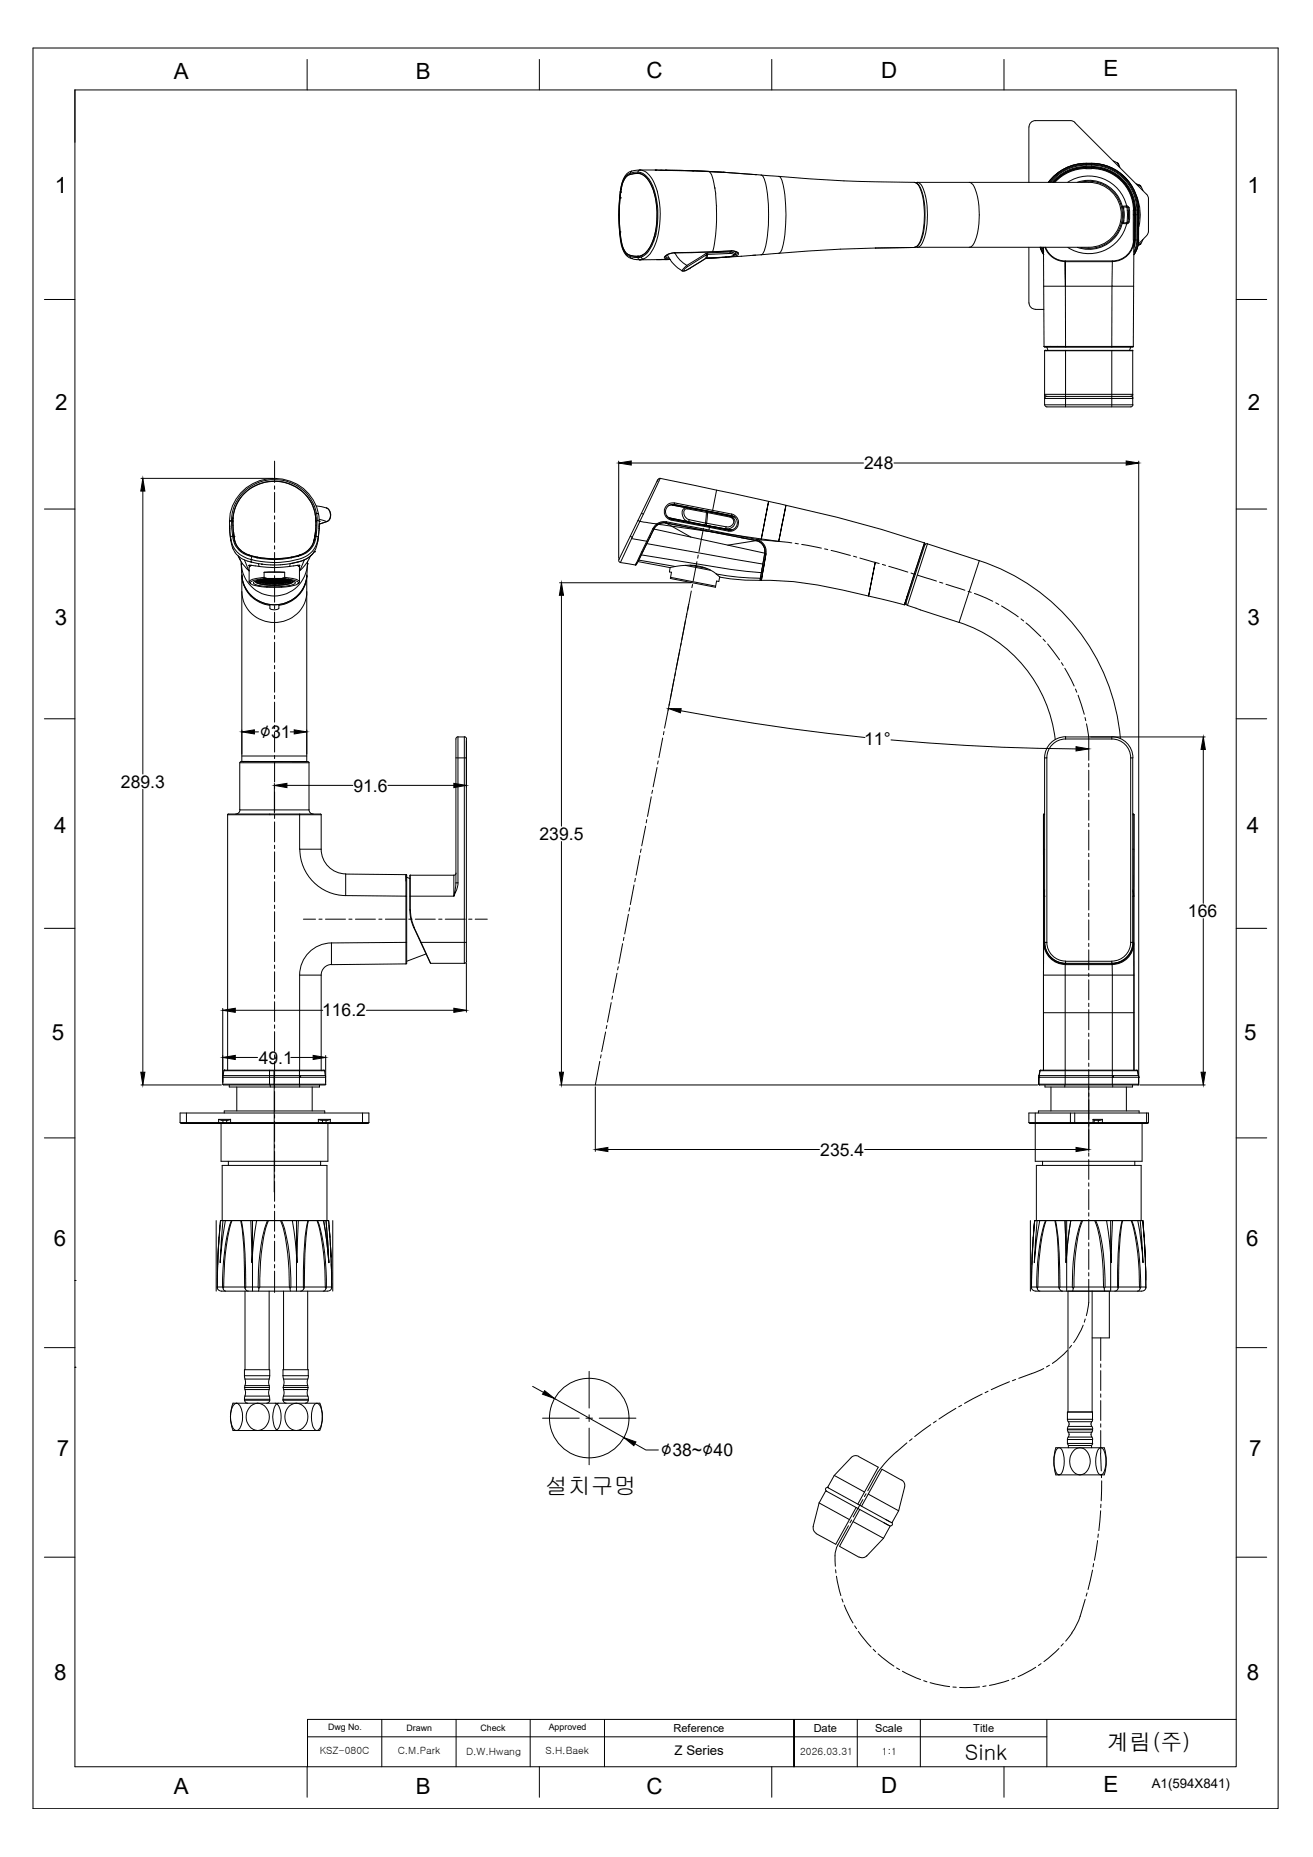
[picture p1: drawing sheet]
<svg xmlns="http://www.w3.org/2000/svg" width="297mm" height="420mm" viewBox="0 0 297 420" stroke-linecap="round" stroke-linejoin="round" font-family="sans-serif">
<defs><g id="words">
<text font-size="5.2" x="123.3" y="338.1">설치구멍</text>
<g font-size="5.1">
<text x="39.3" y="17.8">A</text>
<text x="94" y="17.9">B</text>
<text x="146.2" y="17.7">C</text>
<text x="199.4" y="17.6">D</text>
<text x="249.7" y="17.3">E</text>
<text x="12.4" y="43.8">1</text>
<text x="282.2" y="43.8">1</text>
<text x="12.5" y="92.7">2</text>
<text x="282.3" y="92.7">2</text>
<text x="12.4" y="141.5">3</text>
<text x="282.3" y="141.5">3</text>
<text x="12.2" y="188.4">4</text>
<text x="282" y="188.4">4</text>
<text x="11.7" y="235.3">5</text>
<text x="281.5" y="235.3">5</text>
<text x="12.2" y="282">6</text>
<text x="282" y="282">6</text>
<text x="12.8" y="329.5">7</text>
<text x="282.6" y="329.5">7</text>
<text x="12.2" y="380.1">8</text>
<text x="282" y="380.1">8</text>
<text x="39.3" y="405.9">A</text>
<text x="94" y="406">B</text>
<text x="146.2" y="405.8">C</text>
<text x="199.4" y="405.7">D</text>
<text x="249.7" y="405.4">E</text>
</g>
<text font-size="5" x="250.5" y="396">계림(주)</text>
<text font-size="4.9" x="218.3" y="398.2">Sink</text>
<g font-size="4.4">
<text x="58.8" y="167">∅31</text>
<text x="149.5" y="329.5">∅38~∅40</text>
</g>
<g font-size="4">
<text x="195.5" y="106.2">248</text>
<text x="195.5" y="168.6">11°</text>
<text x="27.4" y="178.3">289.3</text>
<text x="79.9" y="179.1">91.6</text>
<text x="122.1" y="190.1">239.5</text>
<text x="268.7" y="207.5">166</text>
<text x="72.9" y="230">116.2</text>
<text x="58.5" y="240.7">49.1</text>
<text x="185.6" y="261.5">235.4</text>
</g>
<g font-size="3">
<text x="152.6" y="397.1">Z Series</text>
<text x="260.6" y="404.6">A1(594X841)</text>
</g>
<g font-size="2.5">
<text x="152.4" y="391.9">Reference</text>
<text x="184.1" y="391.9">Date</text>
<text x="198" y="391.9">Scale</text>
<text x="220.2" y="391.9">Title</text>
</g>
<g font-size="2.3">
<text x="72.3" y="396.8">KSZ-080C</text>
<text x="90" y="396.8">C.M.Park</text>
<text x="105.4" y="397">D.W.Hwang</text>
<text x="123.4" y="396.8">S.H.Baek</text>
<text x="181" y="397.2">2026.03.31</text>
<text x="199.5" y="397.2">1:1</text>
</g>
<g font-size="2">
<text x="74.2" y="391.5">Dwg No.</text>
<text x="92" y="391.7">Drawn</text>
<text x="108.7" y="391.7">Check</text>
<text x="124.1" y="391.5">Approved</text>
</g>
</g></defs>
<!-- layer: 0 -->
<g fill="none" stroke="#000" stroke-width=".23">
<path d="M142.6 39.2l-.5 .2a5.1 5.1 0 0 0-1.7 3.9l-.1 .1M142.9 38.7a2.99 2.99 0 0 0-2.2 2.6l-.4 2.1M142.9 38.7l-.3 .5M144.3 39.2l.3 .1M144.3 38.9l-1.7 .3M144.3 38.9a3.7 3.7 0 0 1 2.9 2.3 18.3 18.3 0 0 1 1.2 11.7M144.5 39.2h.2h-.5a3.3 3.3 0 0 0-2.8 1.2l-.3 .5a9.3 9.3 0 0 0-.8 3.9M144.6 39.2l.3 .1M144.6 39.2h.1M144.6 39.2a3.2 3.2 0 0 0-3.9 2.7l-.2 1M144.6 39.3a4.2 4.2 0 0 1 2.9 3 17.6 17.6 0 0 1-.4 13.5 3.5 3.5 0 0 1-2.8 2.2M144.7 39.2h-.1"/>
<path d="M144.8 38.5h.1M144.8 38.5l-1.9 .2M144.8 38.5h.4a5.4 5.4 0 0 1 3.2 4 19.9 19.9 0 0 1-.6 13.8 4.5 4.5 0 0 1-2.2 2.3M144.8 38.5l-.3 .1-.2 .3M144.8 38.5h3.4M144.9 39.3h.1M145 39.3a4.4 4.4 0 0 1 2.5 3 18.1 18.1 0 0 1-.4 13.5 4.4 4.4 0 0 1-1.8 2M148.2 38.5h.3h-.3M148.5 38.5h.1M148.5 38.5l2.2 .1M148.5 38.5l2.1 .1M149.3 38.5l1.3 .1"/>
<path d="M150.6 38.6h.1M150.6 38.5h.1M150.6 38.5l12.9 .5M150.7 38.6h.1M150.7 38.6a248.8 248.8 0 0 1 20.4 .9h-.5M150.8 38.5l5.9 .1M156.7 38.6l.2 .1M157 38.6l3.4 .2M160.4 38.8l2.7 .1M160.4 38.8h.1M160.4 38.8a2.45 2.45 0 0 1 .9 1.7l.4 2M163.1 39l7.5 .5"/>
<path d="M164.1 39h-.6h.6M170.6 39.5l1.6 .1M172.2 39.6l4 .3M172.2 39.6l.2 .1a2.51 2.51 0 0 1 .8 1.9 36.5 36.5 0 0 1-.3 15.2l-.4 .7-.3 .1M176.2 39.9a322.5 322.5 0 0 0 30.7 1.4M176.2 39.9h.1a2.37 2.37 0 0 1 .9 2 34.7 34.7 0 0 1-.3 14.6l-.3 .5-.4 .3M243.1 27.7l16.5 16.5 .2 .8v7.3l-.4 1M243.2 27.7l-1-.4h-8a1.42 1.42 0 0 0-1.4 1.4v12.6M245.7 37.9v-.2h1.2v.2M245.7 38h1.2v.2h-1.2zM245.7 37.9h1.2M245.7 37.7a10 10 0 0 0-7.6 3.5"/>
<path d="M245.7 37.9a9.8 9.8 0 0 0-7.4 3.4M245.7 38a9.6 9.6 0 0 0-7.2 3.2M245.7 38.1a9.5 9.5 0 0 0-7 3.1M245.7 37a10.8 10.8 0 0 1 11.9 10.5M245.7 36.9v.5M245.7 37.4h1.2M245.7 37h1.2M245.7 36.9h1.2M245.7 36.9a10.7 10.7 0 0 0-8.5 4.4M245.7 37a10.6 10.6 0 0 0-8.5 4.3M245.7 37a10.6 10.6 0 0 0-8.5 4.2M245.7 37.4a10.3 10.3 0 0 0-8 3.9"/>
<path d="M246.9 36.9v.5M246.9 36.9a11 11 0 0 1 10.8 12.3v.4M246.9 37.9a9.8 9.8 0 0 1 9.8 9.6M246.9 38a9.6 9.6 0 0 1 9.7 9.5M246.9 38.1a9.5 9.5 0 0 1 9.5 9.4M246.9 37.7a10 10 0 0 1 10 9.8M246.9 37.4a10.3 10.3 0 0 1 10.3 10.1M251.9 36.4l.9 .5 .2 .3M252.8 36.9l.3 .3zM252.8 36.9h.1M253 37.2l.2 .5M253.1 37.1l.3 .8"/>
<path d="M140.2 44.8a28.6 28.6 0 0 0 .8 11.7l.3 .5a2.05 2.05 0 0 0 1.3 1.1M140.3 44.8h.1M140.3 52.5h.1M140.3 52.4a8.1 8.1 0 0 0 1.4 4.9 3.7 3.7 0 0 0 2.5 .7M140.3 44.8l-.2 3.8 .2 3.8M140.3 52.5a7 7 0 0 0 1.4 4.8l.9 .5M140.3 52.4v.1M140.3 43.4a35.6 35.6 0 0 0 .6 13 2.95 2.95 0 0 0 2 2.1M140.3 43.4v.1M140.3 43.5l-.1 1.2M140.4 43.5h.1M140.4 43.5l-.1 1.3"/>
<path d="M140.5 42.9h.1M140.5 42.9l-.1 .5M142.6 57.8h.1M142.6 57.8l1.6 .2M142.6 58.1l.3 .4M142.6 58.1l1.7 .2M142.6 57.8h.2M142.9 58.5h.1M142.9 58.5l1.9 .3M144.2 58h.1M144.2 58h.3h-.2M144.3 58.3l.1 .3 .3 .2"/>
<path d="M144.6 58h.1M144.7 58.7h.1M144.8 58.8h.1M144.9 57.9l-.7 .1M145.1 58.2l-.8 .1M145.1 58.2l.1 .3 .4 .1M145.3 57.8l-.4 .1M145.6 58.6l-.8 .2M147.9 54.6l-1.2 2.3-.8 .8-.8 .5M147.9 54.5h.1M148.2 53.6l-.3 .9M148.4 52.9l-.1 .1"/>
<path d="M148.4 53l-.2 .6M148.6 58.7l-3.9 .1M149.2 58.7h1.5M149.7 58.7h.1M150.5 58h.1M150.5 58l.1 .2 .8 .2M150.7 58.7h-2.1M150.7 58.7h.1M150.7 58.7h.9h-3M151 57.6a8.3 8.3 0 0 0 3.3 3.7M151 58.7h.1M151.6 58.7h-1"/>
<path d="M152.5 57.2h.1M152.5 57.2a2.35 2.35 0 0 0-2.2 1.1l.2 .2 1 .1M152.6 57.2a3.6 3.6 0 0 0-2.1 .8M152.6 57.2h.1M152.7 57.2a6.9 6.9 0 0 0 2.7 2.9l.1 .3M159.6 58.5h.1M159.7 58.4h.2l-.2 .1M159.7 57.3l-4.3 2.8-1.1 1.2M159.7 57.3l.4-.1v.4h-.3zM159.9 58.4h.1M159.9 58.4l-4 2.4M159.9 58.4h-.2h.7"/>
<path d="M159.9 58.4l-.3 .1 .2-.9-4.3 2.8-.5 .3-.3 .6 .6-.2 4.3-2.6M159.9 58.4h.5M160.5 58.4h-.1M161.2 57l-8.6 .2M161.7 42.5l.4 4.2M162.1 46.8v3.1l-.2 3.3-.7 3.8M164.2 58.2l-3.8 .2M164.2 58.2l-4.3 .2M164.2 58.2h.1M164.3 58.2h.1M164.3 58.2h-.1M165.2 57.3l-5.1 .3-.2 .8"/>
<path d="M165.2 57l.9 .3 .2 .2M165.2 57v.3l.6 .2 .2 .2a1.93 1.93 0 0 1-1.7 .5M165.2 57l-5.1 .2M165.3 56.8l-.1 .2M165.5 56.8l-13 .4M165.5 56.8l.9 .1 .4 .3M165.5 56.8l1.4 .3M165.5 56.8l-4.3 .2M165.5 56.8h.1M166.3 57.5h.1M166.3 57.5l-.5 .4-1.6 .3M166.5 56.9l-.2 .6"/>
<path d="M166.8 57.2h.1M166.8 57.2l-.2 .4-.5 .1M166.9 57.1h.1M166.9 57.1l.2 .3a2.22 2.22 0 0 1-2.2 .7M170.3 57.8l-6 .4M171 57.7l-.7 .1M172.2 57.6l-1.9 .2M176.2 57.3l-4 .3M198 56.1h.1M198 56.1l-7.9 .3-13.9 .9M206.9 41.3a2.33 2.33 0 0 1 1.6 2 18.9 18.9 0 0 1-.3 11.5l-.8 1-.5 .2M206.9 41.3a1.65 1.65 0 0 1 1.3 1.4 18.6 18.6 0 0 1-.2 12.2l-.6 .8-.4 .3"/>
<path d="M206.9 56l-8.9 .1M207 55.9h-.1M207.2 55.9l.3 .1M207.5 41.3h38.8a7.3 7.3 0 0 1 7.4 7.3 7.3 7.3 0 0 1-7.4 7.4h-38.8M207.5 41.3a1.65 1.65 0 0 1 1.3 1.4 18.3 18.3 0 0 1-.2 12.3 1.21 1.21 0 0 1-1.1 1M207.5 41.3h-.3M219.3 41.3a1.65 1.65 0 0 1 1.3 1.4 18.3 18.3 0 0 1-.2 12.3 1.21 1.21 0 0 1-1.1 1M232.8 56v12.5a1.42 1.42 0 0 0 1.4 1.5M235.3 55.9l.8 1.7M235.6 55.9l.5 1.2M235.7 55.9l.4 .9M236.1 56.1v-.1l.1 22.4 .1 .1"/>
<path d="M236.1 57.5l-.8-1.6 .8 1.7M236.4 55.9a4.9 4.9 0 0 0 4.6 3.3M236.5 55.9a4.8 4.8 0 0 0 4.5 3.1M237.5 41.3a11.1 11.1 0 0 1 10.7-4 10.4 10.4 0 0 1 9.2 10.2M238.3 41.3a11.1 11.1 0 0 1 15.9-.2 9.8 9.8 0 0 1 2.5 6.4v6.8l-.2 1.4M241 59v.2h10.6M241 59h10.6v.2M241.6 41.2a8.8 8.8 0 0 1 13.3 5.4M243.7 41.2a7.8 7.8 0 0 1 10.4 7.4 7.8 7.8 0 0 1-10.4 7.4M244.5 41.2a7.6 7.6 0 0 1 9.4 7.4 7.6 7.6 0 0 1-9.4 7.4M251.6 59.2v5.6h4.9M254.1 46.8h.8"/>
<path d="M254.1 46.8l.1 .3M254.1 50.4l-.2 .1 .9 .1M254.2 47.1h.1M254.2 47.2l.2 1.4-.2 1.5M254.2 50.1l-.1 .3h.8M254.2 47.1v.1M254.8 46.6h-.9l.2 .2M254.8 46.6v.2M254.8 50.4v.2M254.8 50.6h.1M254.8 46.6h.1M254.9 50.6a8.8 8.8 0 0 1-13.3 5.4"/>
<path d="M254.9 46.8l.2 1.8-.2 1.8M254.9 46.6l.5 .4M254.9 46.6v.2M254.9 50.4v.2M255 46.8l.1 .1a7.2 7.2 0 0 1 0 3.4l-.1 .1M255.2 50.2h.2M255.4 50.2l-.2 .3-.3 .1M255.4 47h-.2M255.4 47l.2 1.6-.2 1.6M256.4 48.6h.2M256.4 54.3a4.8 4.8 0 0 1-4.7 4.7M256.6 54.3a4.9 4.9 0 0 1-4.9 4.9"/>
<path d="M256.6 48.6l-.1-1h-.1v6.7h.1M256.6 48.6l-.2 29.8M256.7 54.3l-.2 1.2M256.7 54.3h.2M256.7 47.6h.2v1M256.7 48.6h.2M256.7 47.6v6.7M256.9 54.3l-.4 1.8M256.9 48.6v5.7M257.1 41.6l1 .5-.3-.2M257.1 44.2a11.6 11.6 0 0 1 .5 7.1M257.2 54.3a5.3 5.3 0 0 1-.7 2.6"/>
<path d="M257.2 54.3h.4M257.2 48.6h.4M257.2 41.8l.7 .3M257.3 47.5v6.8M257.4 54.3l-.3 1.5-.6 1.4M257.5 47.5l.1 1.1v-1.1M257.6 54.3l-.3 1.7-.8 1.6M257.6 54.3l-.3 1.8-.8 1.6M257.6 48.6l-.1 5.7M257.6 48.6v-1.1h-.4v6.8M257.7 55.3h.1M257.8 55.3l.3-.1-.1 .1"/>
<path d="M257.8 55.3l-.3 .1M257.8 55.4l-.3 .1M257.9 42l.1 .1M257.9 55.3l-.1 .1M258 42.1l.6 1M258.6 54.2l-.5 1-.3 .2M259.4 53.3l-1.9 1.9M154.3 61.3h.1M155.9 60.8h.1M155.9 60.8l-.8 .4-.8 .1M234.2 70h1.9M236.1 64.8h15.5l-.1 13.8"/>
<path d="M236.3 79.4h20v12.2h-20zM236.3 78.6h20M236.4 79.3h4.7M236.5 79.2l-.1 .1M236.8 78.6l.3 .7M241 64.8v-5.6l.1 19.2M241.1 79.3h15.1M241.1 78.4h-4.9h18M241.1 79.3v12.8M241.1 78.4v.2M251.5 79.3v12.8M251.5 78.4h4.9"/>
<path d="M255.6 78.4h.8M255.8 78.6l-.3 .7M256.2 79.2l.1 .1M256.4 78.4l-.1 .1M236.3 90.2h20M236.3 89.2h20l-.2 .4-.3 .1h-19l-.3-.1zM236.4 91.6v.2l.4 .3M236.8 89.6l-.4 .3v.2M255.8 89.6l.4 .3 .1 .2M256.3 91.6l-.2 .4-.3 .1h-19M51.9 118h.1M51.9 118l.1 1.1"/>
<path d="M51.9 119.5l.3 2.1M52 119.1v.5M52 118.7v.4M52 119.1v.2M52 119.5v.5M52.4 117.8l.2 3.5M52.6 117.9l.3 3.5a4.8 4.8 0 0 0 3.4 4.2M52.7 117.9a9.4 9.4 0 0 1 14.8-7.3 8.6 8.6 0 0 1 3.9 7.3M52.7 117.4v.4M52.7 117.8v.3v-.2M52.7 117.8v.4M52.7 118.2l.2 3.2"/>
<path d="M52.7 117.1v.2v-.1M71.3 116.3l.2 1.6M71.4 119.9v.4M71.5 118.3v.5M71.5 117.8v.4M71.5 117.2a9.5 9.5 0 0 0-8.1-8.3 9.5 9.5 0 0 0-10.1 5.8l-.5 1.6-.2 1.6M71.5 117.9v1M71.5 117.2v.6M71.5 118.8l-.3 2.7M71.5 117.9v.2M71.5 114.5l2.3 .4M71.6 116.1l.2 1.6"/>
<path d="M72.1 116.3l.1 1.7M72.1 116.3a10.2 10.2 0 0 0-10.8-8 10.2 10.2 0 0 0-9.4 9.7M72.1 116.3l-.5-.1a9.8 9.8 0 0 0-8.2-7.6 9.8 9.8 0 0 0-10 5 8.7 8.7 0 0 0-1 4.2l-.5 .2M72.2 118.9h.1M72.2 119.1v.5zM72.2 117.5l1.9 .5M72.2 120v-.4l-.2 2M72.2 118.7v.6M72.2 118h.1M72.2 118l-.5-.2-.2 3.5M72.2 118v1.1M72.3 118.6h.1"/>
<path d="M73.8 114.9h.1M73.9 114.9a1.79 1.79 0 0 1 .2 3.1M73.9 114.9a1.85 1.85 0 0 1 .1 3.1M73.9 118l-1.6 .6M74.1 118l-1.9 .6M74.1 117.9l-.1 .1M144.3 117.8l.5 .2M144.8 118l31.4 4.5-4-.3M144.8 118l-1.8 3.6M145.1 116.2l.5 .1M147.7 119.6l.2 .1-4 8.1h-.2M147.7 119.6l-1.4 2.9"/>
<path d="M147.8 119.9h.1M148 119.7l-2.9 5.8M148 119.7l25 5.5M148.5 118.6l-.8 1M148.5 118.6l.1 .2M148.6 109l.3-.5-8.9 18.1 .1 .5 .2 .2M148.9 118.6h.1M149.4 108.2l-.5 .3M149.4 108.2l12.7 2.7a610 610 0 0 1 37.3 8.9l9.7 3M149.4 108.2l-4.6 9.8M150.7 118.3a2.52 2.52 0 0 0-2.8 1.3M150.7 118.3a2.43 2.43 0 0 0-2.7 1.4"/>
<path d="M150.7 118.3l20.3 4 .1-.3-10.7-2.1M150.7 118.3l.3 .2M150.7 118.3l.8 .2M150.7 118.1a2.89 2.89 0 0 0-2.2 .5M150.7 118.1v.2M150.7 118.1l9.7 1.8M150.8 116.7l.8 .5M150.9 118.5l5.4 3M151.5 118.5l16.2 3.2M151.6 117.3l-.3-.1 .6 .1M151.6 117.2l13.7 2.7M151.6 117.2l7.8 1.6"/>
<path d="M151.7 117.4l13.2 2.6M151.9 117.4l3.2 .5M152 114.2l3 .6M152.1 114.3l-.9 .1M152.1 114.3l3.3 .6M152.1 114.3h.1M152.2 114.3l5.1 .9M152.4 114.1l.1 .1h-.1M152.5 114.2l.1-.4 8.6 1.7M152.5 114.2l13 2.5M152.5 114.1a1.67 1.67 0 0 0-1.9 1.4 1.67 1.67 0 0 0 1.3 1.9M152.6 113.8a1.98 1.98 0 0 0-2.3 1.6 1.98 1.98 0 0 0 1.5 2.3"/>
<path d="M155 114.7l.7 .1M155 118l1 .1M155.4 114.9l.1 .2M155.4 114.9a1.15 1.15 0 0 0-1.1 .7 1.15 1.15 0 0 0 .1 1.2 1.35 1.35 0 0 0 1.4 1.1l.1-.3M155.4 114.9l3.5 .6M155.7 114.8h.1M155.7 114.8l1.2 .3M155.9 118.1l4.3 .9M156.2 118.2h.1M156.9 115.1l1.5 .3M156.9 115.1h.1M157.4 115.2l1.1 .2"/>
<path d="M158.3 115.4h.1M158.4 115.4l.5 .1M158.9 115.5l2.3 .4M158.9 115.5l.8 .1M159.4 118.7l.4 .1M159.6 118.3l.2-2.4-4.3-.8a.95 .95 0 0 0-.8 .7 .95 .95 0 0 0 .2 1l.6 .6 .4 .2 4 .8-.1 .5 4.3 .8M159.6 118.4l-.2 .4M159.7 118.3l-.1 .1M159.8 115.7h.1M160 115.7h.2M160.1 115.7h-.4l.1 .2 .3 .1v-.2l5.8 1.2-3.8-1M160.3 119h.1"/>
<path d="M160.4 119h.1M160.5 119.3l-8.7-1.6 .1-.2 12.9 2.5v.2M160.5 119.3l-.1 .6M160.6 119l.8 .2M160.8 115.9h.1M160.8 115.9h.4M161.2 115.9l1.2 .3M161.2 115.5l4.3 .8M161.3 115.9h.1M161.3 115.9l.8 .2M162.1 116.1h.1M162.1 110.9l-.9 4.6"/>
<path d="M162.4 116.1l.4 .1M162.7 116.3l3.2 .6M164.3 119.2a1.19 1.19 0 0 0 1.5-.5 1.19 1.19 0 0 0-.4-1.6l-.2-.1v-.2a1.46 1.46 0 0 1 1.1 1.6 1.46 1.46 0 0 1-1.5 1.3h-.7M164.3 119.2l-.2 .5M165.2 117l-5.1-1-.2 2.4 4.4 .8M165.3 119.9h.4M165.4 120h.1M165.4 119.9h.1M165.5 116.7h.1h-.1M165.5 116.6a1.65 1.65 0 0 1 1.3 2 1.65 1.65 0 0 1-2 1.3l.6 .1-4-.8M165.5 116.3a1.96 1.96 0 0 1 1.5 2.3 1.96 1.96 0 0 1-2.2 1.6l-4.3-.9M165.5 116.3v.4"/>
<path d="M165.9 116.9l.4 .1M165.9 116.9h.1M166 116.8h.1M173.9 113.4l-1.7 8.8 1.7-8.7M177.8 114.3l-1.6 8.2 1.6-8.1M52 120l.2 2.3 .5 1.8M52.2 121.5v.2M52.2 122.3v-.6a5.6 5.6 0 0 0 4.6 4.9M52.6 121.3l-.4 .3M52.6 121.3a4.8 4.8 0 0 0 2.5 4M52.7 124.1l.1 .2M52.8 120.2v.3"/>
<path d="M52.8 124.3l.4 .7M52.9 120.5l.1 .9M52.9 121.4l.2 1.2M52.9 121.4h.1M52.9 121.4a4.7 4.7 0 0 0 3.5 4.2M52.9 121.4l.2 1.1M53.2 125l.7 .8M53.9 125.8l1 1.8 1.5 1.6M53.9 125.8l.4 .3M54 125.9l.1 .1M54 126l.4 .7M54.3 126.2l2.3 .9"/>
<path d="M54.4 126.7v.1M54.5 127l.1 .6M54.6 127.6h.1M54.6 127.6a10.9 10.9 0 0 0 1.3 5.9 7.4 7.4 0 0 0 7.8 3.2 7.4 7.4 0 0 0 5.7-6.2M54.6 127.6a7.5 7.5 0 0 0 7.5 7.3 7.5 7.5 0 0 0 7.5-7.3M54.7 133.8a7.4 7.4 0 0 0 7 7.1 7.4 7.4 0 0 0 7.7-6.3v-.8M54.7 130.5a7.1 7.1 0 0 0 6.4 6.5M54.7 130.2v42.1h14.7v-42.1M54.8 130v.4M54.8 130.4v.5M54.8 131a7.4 7.4 0 0 0 7.2 5.8 7.4 7.4 0 0 0 7.3-5.7M55.1 125.2l.1 .1"/>
<path d="M55.2 125h.1M55.2 125.3l1 .4M55.3 126.7l1 2.4M56.3 125.7h.1M56.3 125.6h.1M56.3 125.6l1.9 .5M56.4 127.9l.1 .2M56.4 131.6l.3 .5M56.4 125.6l1.8 .5M56.4 125.6h.1M56.4 125.8l.6 .1M56.4 127.9h.1"/>
<path d="M56.7 127.1l.1 .1M56.7 132.1l.9 .3a21.2 21.2 0 0 0 8 .3l1.4-.4 .4-.2M56.8 127.9l-.1 .1M56.8 127.2h.2M56.8 126.6h.1M56.8 126.6v.6M56.9 127.9l-.5 .5v3.2M57 125.9l-.2 .7M57 125.9l1.1 .3M57 127.2l2.2 .4M57.7 131.5a2.07 2.07 0 0 0 2.1 .8l3.4 .1a5.5 5.5 0 0 0 3.1-.6l.1-.3M57.9 131.6h.1"/>
<path d="M58 131.5l.4 .4M58.1 126.2h.1M58.2 126.2l3.8 .4 3.8-.4M58.2 131.3l-.2 .1v.4a7.3 7.3 0 0 0 4.1 .6l2.1-.1 1.6-.3 .4-.4-.3-.3M58.2 126.1a19.5 19.5 0 0 0 7.7 0M58.2 126.1a19.7 19.7 0 0 0 7.7 0M58.2 126.1h.1M58.4 131.5l.2 .1zM58.4 131.6h.5l.1 .2M58.4 131.5h.1M58.4 131.9a13.3 13.3 0 0 0 7.3 0M58.4 131.4l.2 .1"/>
<path d="M58.5 127.5l.1 .7M58.6 131.3a1.29 1.29 0 0 0-1.3 .6l.1 .1a3.8 3.8 0 0 0 2.2 .6 13.8 13.8 0 0 0 7.1-.6l.1-.1a1.29 1.29 0 0 0-1.2-.6M58.6 128.1l-2.3-.2 .1 .3M58.6 131.6v.1M58.6 131.7h.1M58.6 131.3h.1M58.6 131.5l.3-.2-.6 .2 .1 .4M58.6 131.3v.2M58.7 131.2h-.1M58.7 131.3h.1M58.7 131.7h.1M58.7 131.5l.5 .1z"/>
<path d="M58.7 131.3h.3M58.9 131.8h.1M58.9 131a3.5 3.5 0 0 0-2.2 .7v.4M58.9 131.6l-.3 .1M58.9 131.2h-.2M59 131.2v.1M59 131.4v.2M59 131.7v.1M59 131.2l.2 .1h-.2M59 131.7h.2l-.2 .1M59 131.7h-.3M59 131.2l-.3 .1"/>
<path d="M59 131h-.1M59 131.1l-.1 .1M59 131.2h.1M59 131.8h.7M59.1 131.2h-.1M59.2 127.7h.1M59.3 131.6h-.3l.3 .1M59.3 131.1v.1M59.3 131.3v.2M59.3 131.6v.1M59.3 131.6h.3l-.3 .1M59.3 131.1l-.3 .1"/>
<path d="M59.4 131.5h.6M59.4 131.9h.1M59.4 131.1l.2 .1h-.7M59.5 131.9l1.5 .2M59.5 131.1l-.4 .1M59.5 131.1h.2M59.6 131.4l-.6-.1 .3 .2M59.6 131.8l-.2 .1M59.7 131.2l-.3 .1h.3M59.7 131.7h-.3v.2M59.7 131.1h.1M59.7 131.2v.1"/>
<path d="M59.7 131.4v.2M59.7 131.7v.1M59.7 131.2l.3 .1h-.3M59.7 131.7h.3M59.7 131.4l.3 .1M59.7 131.4l-.4 .1M59.7 131.1h.6M59.7 131.4h.6M59.7 131.8h.6M59.7 130.9l-.7 .1M59.7 129.5h4.7M59.7 129.5v1.1"/>
<path d="M60 131h.1M60 131v.1M60 131.7v.1M60 131l-.7 .1M60 131.6h-.3M60 131.1v.1M60 131.3v.2M60 131.6v.1M60 131.6h.3l-.3 .1M60 131.1h.3M60 131.1h-.3M60.1 131h.1"/>
<path d="M60.1 131h-.1M60.1 131h.3l-.1 .1M60.3 131.8h-.3v.1M60.3 131.2l-.3 .1h.3M60.3 131.4l.3 .2-.6-.1M60.3 131.9h-.3l.3 .1M60.3 131.2v.1M60.3 131.4v.2M60.3 131.7v.1M60.3 131.9v.1M60.3 131.7l.7 .1h-.6h.3v.1M60.3 131.2l.3 .1h-.3"/>
<path d="M60.3 131.9h.3l-.3 .1M60.3 131.7l-.6 .1M60.3 131.4l-.3 .1M60.4 130.9l-.7-.3-.8 .2a3.6 3.6 0 0 0-2.5 .7v.1M60.4 130.9h3.3M60.4 131.1l.6 .1zM60.4 131.3l.6 .1zM60.4 130.9h-.7M60.5 131l.8 .1M60.6 131.7l-.3 .1M60.7 131h-.3M60.7 131h.1"/>
<path d="M60.7 131.6h-.3l.3 .1M60.7 131.1v.1M60.7 131.3v.2M60.7 131.6v.1M60.7 131.6h.3l-.3 .1M60.8 131.5l.5 .1zM60.8 131l-.5 .1M61 132.1h.1M61 131l-.2 .1h.2M61 131.2l-.2 .1h.2M61 131.7h-.2l.2 .1M61 131.9h-.2l.2 .1"/>
<path d="M61 131v.1M61 131.2v.1M61 131.4v.2M61 131.7v.1M61 131.9v.1M61 131.2l.3 .1h-.3M61 131.7l.3 .1M61 131.9h.3l-.3 .1M61.1 136.8v.8a1.55 1.55 0 0 0 2 0v-.8M61.1 130.9h-.1M61.1 131.3l.6 .1zM61.1 131.6h.6z"/>
<path d="M61.1 132.1h.6M61.4 131.1l.3 .1-.6-.1M61.4 131.8l.3 .1-.6-.1M61.4 131v1h.6l-.3-.1M61.4 131.1h-.4M61.4 131.8h-.4M61.4 131h.6l-.3 .1M61.4 131.8h.3M61.4 131.3h.3M61.4 131.1h.3M61.7 131h.1M61.7 131h-.3"/>
<path d="M61.7 131h-.6h.3M61.7 132.1h.2M61.7 130.9h.8M61.7 131l.2 1.1M61.7 131.2l.3 .1h-.3M61.7 131.4l.3 .2h-.6M61.7 131.7h.3l-.3 .1M61.7 131.4l-.3 .1M61.7 131.9h-.3M61.7 131.7h-.3M61.7 131.2l-.3 .1M61.8 131h.1"/>
<path d="M61.8 131.3l.6 .1M61.8 131.4h1.3M61.8 131.1h1.3M61.8 131h.3M61.9 132v.1M62.1 131v1M62.1 131.6h.3h-.6M62.1 132l.3 .1h-.2M62.1 131.8h.7M62.1 132l-.3 .1M62.1 131.6h-.3M62.1 131l.6 .1"/>
<path d="M62.1 131.3h.3M62.2 132v.1M62.4 131h.1M62.4 131.1l-.6 .1M62.4 131.8l-.6 .1M62.4 131h-.3M62.4 131l.1 1.1M62.4 131.2l.3 .1h-.3M62.4 131.9l.3 .1h-.6M62.4 131.7l.7 .1M62.4 131.9h-.3M62.4 131.7l-.6 .1"/>
<path d="M62.4 131.2l-.3 .1M62.5 131h.1M62.5 131.3l.5 .1M62.5 131.6l.6 .1M62.5 131h.3M62.5 131h.6v.1M62.5 132.1h-.2M62.7 131.5l-.6 .1M62.7 131.7v.1M62.8 131v1M62.8 131.6h.2M62.8 132l.2 .1"/>
<path d="M62.8 132l-.3 .1M62.8 131.6h-.3M62.8 132h.3M62.8 131.3h.3M62.8 131h.8M63 131h-.2M63 131.1l-.5 .1M63 131.8l-.5 .1M63 132.1h.1M63.1 131.2l.3 .1h-.3M63.1 131.4l.3 .2h-.6M63.1 131.7h.3l-.3 .1"/>
<path d="M63.1 131.9h.3l-.3 .1M63.1 131.2v.1M63.1 131.4v.2M63.1 131.7v.1M63.1 131.9v.1M63.1 131.9h-.3M63.1 131.2l-.3 .1M63.1 130.9h.1M63.2 132.1h.1M63.2 131h.2l-.3 .1M63.2 132.1h-.1M63.4 131h.4"/>
<path d="M63.4 131h.1M63.4 131.1l-.2 .1h.5M63.4 131.6h-.2l.2 .1M63.4 131.8l-.2 .1h.5M63.4 131.1v.1M63.4 131.3v.2M63.4 131.6v.1M63.4 131.8v.1M63.4 131.8h.3M63.4 131.6h.3M63.4 131.1h.3M63.5 131l.3 .1"/>
<path d="M63.7 130.9l.7-.3 .9 .2a3.6 3.6 0 0 1 2.4 .7v.1M63.7 131.3h-.5l.2 .2M63.7 131.6l-.3 .1M63.7 131.4l-.3 .1M63.8 131.2l-.3 .1h.3M63.8 131.4l-.3 .2 .6-.1M63.8 131.7h-.3l.3 .1M63.8 131.9h-.3l.3 .1M63.8 131.2l.3 .1h-.3M63.8 131.7h.3l-.3 .1M63.8 131.9h.3l-.3 .1M63.8 131v1"/>
<path d="M63.8 131.4l.3 .1M63.8 131h.3M63.9 131.4l.5-.1-.3 .2M63.9 131.8l.5 .1zM64.1 130.9h-.3M64.1 130.9h.3M64.1 131.1l.3 .1-.5-.1M64.1 131.6h-.2l.2 .1M64.1 131.1v.1M64.1 131.3v.2M64.1 131.6v.1M64.1 131.8v.1"/>
<path d="M64.1 131.6h.3l-.3 .1M64.1 131.1h-.3M64.2 131h.1M64.2 131l.3 .1M64.2 131.5l.5 .1zM64.2 131l.6 .1M64.2 131l-.1 .1M64.4 129.5v1.1M64.5 130.9h.1M64.5 131.2l-.3 .1h.3M64.5 131.7h-.3l.3 .1M64.5 131.2l.2 .1h-.2"/>
<path d="M64.5 131.7h.2v.2M64.5 131.1h.1M64.5 131.2v.1M64.5 131.4v.2M64.5 131.7v.1M64.5 130.9l.7 .1M64.6 131.1h-.1M64.7 131.9l-1.5 .2M64.7 131.1h.4M64.7 131.1l-.2 .1h.6M64.7 131.8h-.2M64.8 131.9h-.1"/>
<path d="M64.8 131.6h-.3l.3 .1M64.8 131.1v.1M64.8 131.3v.2M64.8 131.6v.1M64.8 131.6h.3l-.3 .1M64.8 131.8h.4M64.8 131.1l.3 .1M64.9 131.5h.6M64.9 131.7v.1M65.1 131.2h.1M65.1 131.4l-.6-.1 .3 .2M65.1 131.1l.5 .1"/>
<path d="M65.2 131.2l-.3 .1h.3M65.2 131.7l-.7 .1 .2 .1M65.2 131.2v.1M65.2 131.4v.2M65.2 131.7v.1M65.2 131.7h.3M65.2 131.4l.3 .1M65.2 131.4l-.4 .1M65.2 131.2l.3 .1M65.2 131h.1M65.2 131a3.5 3.5 0 0 1 2.3 .7l-.1 .4M65.3 131.8h-.1"/>
<path d="M65.5 131.3h.1M65.5 131.7h.1M65.5 131.3h-.3M65.5 131.3l.3 .2-.1 .4M65.5 131.3v.2M65.5 131.3l-.3 .1M65.5 131.6h.3M65.6 128.1l2.1-.2h.1l-.1 .3M65.6 127.5l-.1 .7a23.8 23.8 0 0 1-6.9 0M65.7 131.4l-.2 .1M65.8 131.6h-.6l.3 .1M65.8 131.6l-.3-.1v.2"/>
<path d="M65.9 126.1h.1M66 127.5l-3.4 .3-3.4-.2M66 127.5h.1M66.2 131.5l-.5 .4M66.2 131.6h.1M67.2 127.9l.5 .5v3.2M67.3 127.1l-1.3 .3M67.4 127.9l.1 .1M67.5 125.8h.1M67.5 125.8l-1.7 .4M67.5 125.7l-1.5 .4M67.6 128.1h.1"/>
<path d="M67.7 127.9h.1M67.7 131.6l-.3 .5M67.7 127.9v.2M67.8 125.6h.1M67.8 125.6l-1.9 .5M67.9 125.7l-.3 .1M67.9 125.6l-.4 .1M67.9 125.7h.1M68.4 126.9l-1.1 .3M68.4 126.8l.4-.1-1 2.4M69.4 130.5a7.2 7.2 0 0 1-6.3 6.5M69.4 130.4l-.1 .7"/>
<path d="M69.4 130.1v.3M69.4 126.4l-.6 .3M69.6 127.6h.1M69.6 127l-.2 3.5M69.8 126.2l-.3 .2M70.2 125.8a9.2 9.2 0 0 1-2.5 3.4M70.4 125.7l-.6 .4M71.1 124.8h.1M71.1 124.8a6.9 6.9 0 0 1-5.1 2.7M71.1 124.8l-.8 .9M71.2 121.5a4.7 4.7 0 0 1-3.4 4.1M71.2 121.3v.2v-.1"/>
<path d="M71.2 121.5h.1M71.2 121.3v.1M71.2 121.5l-.2 1M71.2 121.5a4.8 4.8 0 0 1-3.3 4.1M71.2 121.4l-.2 1.1M71.3 120.3l-.1 1M71.5 121.3a5 5 0 0 1-3.5 4.4M71.5 121.3l.5 .3M71.9 122.5l-.3 1.2-.5 1.1M71.9 122.5v-.6a5.8 5.8 0 0 1-5.3 4.8 19.9 19.9 0 0 1-9.8-.1M72 121.6v.2M72.2 120l-.3 2.5"/>
<path d="M140.1 126.4l-.1 .2M140.3 127.3l3.4 .5M142.6 121.3h.1M142.6 121.3l.4 .3M143 121.5l-.1 .3M143.9 127.5l-.2 .3M144 127.3l-.1 .2M144.2 127.4l-.3 .1M144.5 126.7l8.3 1.5M145.1 125.5l-.7 1.6 7.1 1.3a12.3 12.3 0 0 1 9.6 .8l1 .6M145.1 125.5l20.3 3.3 6.8 .8M145.2 124.8h.2"/>
<path d="M146.3 122.5l-2.3 4.8M146.3 122.5l-3.4-.6-2.6 5.4M146.4 123l26.2 4.6M147.1 121.4l-.1 .2M151.6 128.4l-.2 1 .5 .1-.2 1.4 10.2 2 .2-1.4 .5 .1 .2-1.1M151.7 130.6l10.2 2M155 127.9l5.7 1.1M156.1 127.9l3.7 .7M162 129.9l.9 .7 2.3 .4 3.4 .3h3.3M162 129.9a54.5 54.5 0 0 0 10 .9M167.7 121.7h.6M167.7 121.7l3.3 .6"/>
<path d="M170.4 122.2h.1M171 122.3h.1M171 122.3l-6.4 1M171.1 122.3l.4 .2M171.1 122.2a2.52 2.52 0 0 1 2 3M171.1 122l1.1 .1M171.3 122.3l.1-.2a2.79 2.79 0 0 1 1.9 3.2l-.3-.1M171.5 122.5a2.46 2.46 0 0 1 1.5 2.3M171.5 122.5a2.51 2.51 0 0 1 1.5 2.4M171.9 131.3h.1M172 131l.2 .3M172 130.9v.1"/>
<path d="M172.2 131.3a71.7 71.7 0 0 1 18.4 2.2l5.9 1.4M172.6 127.6l-.7 3.7M173 125.2l-.4 2.4M173 125.2l-1 5.8M173 125v.2M173.1 124.9v.1M173.3 125.3l-1.1 6zM196.5 134.8l1.5-7.6-1.5 7.7M205 136.4v.3l.3 .3M206.9 129.8l.2 .1M209.1 122.8l-4.5 14zM209.1 122.8l.2 .3-4.5 13.7-8.3-1.9"/>
<path d="M209.8 123h-.2l-.4 .3M221.5 126.8a46.5 46.5 0 0 1 32 40.3M221.5 126.9l-11.7-3.9-4.5 14M221.5 126.9l-4.5 13.9-11.7-3.8M217 140.8a31.8 31.8 0 0 1 21.7 26.5M54.3 172.6l.2-.3h15.2l.2 .3M54.7 171.1h14.7M55 172.3h.1M69.2 172.3h.1M69.9 172.6h-15.7v10.6h15.7M69.9 172.6v10.6M103.1 171.5h2.4"/>
<path d="M103.6 166.7l-.4 .2-.1 .3v32.6M105.1 166.7l.2 .1 .3 .4-.1 50.3M236.3 171.5v41.7a4.8 4.8 0 0 0 4.8 4.8M236.3 171.5h.5M236.8 171.5v41.7M241.1 166.7h10.4v.5h-10.4zM241.1 166.7a4.8 4.8 0 0 0-4.8 4.8M241.1 167.2a4.3 4.3 0 0 0-4.3 4.3M251.5 166.7a4.8 4.8 0 0 1 4.8 4.8M251.5 167.2a4.3 4.3 0 0 1 4.3 4.3M255.8 171.5h.5v41.8M255.8 171.5v41.7"/>
<path d="M51.5 184.3l.1-.1h20.9l.2 .1M51.5 184.3h21.2M51.5 184.3v57.8M54.3 183.2a.95 .95 0 0 1-1 1M61 184.2v.1M62.1 184.2v.1M67.8 192.1h4.9M67.8 184.2v7.9M67.8 192.1a10.5 10.5 0 0 0 10.4 10.5M69.9 183.2a.95 .95 0 0 0 1 1M72.7 184.3v7.8M72.7 192.1a5.6 5.6 0 0 0 5.5 5.6"/>
<path d="M91.9 197.9l.1 .1v20M92 198.5l.7 .3M92.7 198.1v7.8M92.8 198h9.9v4.8h-10M92.8 198l-.1 7.9M92.8 198l-.1 .1M103.1 199.8l-.4 3a6.1 6.1 0 0 0 .9-3M103.1 199.8h.5M103.2 197.5l-.3 .5h-.2M103.6 199.8v-33.1h1.4v51.3h-7.6l-3.8-8.1M236.1 192.1v-7.8v57.8v-21.5M236.1 192.1h.2"/>
<path d="M236.1 184.3h.2M236.1 192.1v10.5M236.2 184.2l-.1 .1M236.3 184.2l-.2 .1M256.3 192.1h.2M256.3 184.3h.3M256.3 184.2h.1M256.4 184.2l.2 .1M256.4 184.2l.1 .1v7.8M256.5 192.1v10.5M256.6 184.3v57.8M75 213.3v5l16.8-.2"/>
<path d="M75 213.3a7.3 7.3 0 0 0-7.2 7.3M75 218.2a2.39 2.39 0 0 0-2.3 2.4M78.2 202.6l13.8 .2M78.2 202.6v-4.8l13.6 .1v20.2M92 213.2l-17 .1M92 217.9l-.1 .2M92.7 205.9l.3 2.3 .6 1.7M92.9 205.9l.1 1.7 .7 2.2M93.6 209.9l3.8 8M96.4 215.8l-4.4 1.7M105.5 213.2l-10.4 .1M105.6 217.5l-.3 .4-.2 .1"/>
<path d="M236.1 202.6l.1 .2M236.1 213.3v7.3M236.1 213.3a4.9 4.9 0 0 0 4.9 4.9M236.2 213.2h.1M236.2 202.8h.1M236.2 213.2h.6M236.2 213.2l-.1 .1M236.2 202.8v10.4M236.2 213.2a4.9 4.9 0 0 0 4.8 4.9h10.5M236.3 201.3l-.2 1.3M236.3 201.6l-.1 1.1M236.4 213.2h.1"/>
<path d="M236.4 213.2l.1 .9M236.8 213.2a4.3 4.3 0 0 0 4.3 4.3M241 218.3h10.6M241 218.3v27.2M241.1 217.9h.1M251.5 218.1h.1M251.5 218.1v-.6h-10.4l-.1 .8M251.5 218.1l.1 .2M251.6 218.3v25.1h-16.6l.3-1.1M251.7 217.9h-.2M255.8 213.2a4.3 4.3 0 0 1-4.3 4.3M255.8 213.2h.6"/>
<path d="M256.2 214.2h.1M256.3 201.3l.2 1.3M256.3 202.8h.1M256.3 201.6l.1 1.1M256.3 213.3a4.8 4.8 0 0 1-4.6 4.7M256.3 213.2a4.8 4.8 0 0 1-4.8 4.8h-10.4a4.8 4.8 0 0 1-4.7-3.9M256.4 202.8h.1M256.4 202.8v10.4M256.4 213.2l.1 .1M256.4 213.2a4.9 4.9 0 0 1-4.8 4.9M256.5 202.6l-.1 .2M256.5 213.3v7.3"/>
<path d="M256.5 213.3a4.9 4.9 0 0 1-4.9 4.9M67.8 220.6h4.9M67.8 220.6v21.5M72.7 220.6v21.5M236.1 220.6h20.4M236.1 229.1h20.5M256.5 220.6v21.5M40.7 251.8h42.8v2.2h-42.8zM40.8 254l.2 .2h42.2l.3-.2M42.2 251.8v2.4M49.5 253.3a3.3 3.3 0 0 0 2.4 .1l.3-.1M49.5 253.3h2.7"/>
<path d="M49.5 253.3v.9M50 254.2v8.5h24.2v-8.5M50.4 245.3v-1.6h23.2l.1 1.6M50.4 245.3h23.3M50.4 245.3l.1 .1M50.4 254l-.2 .2M50.4 253.5v.5M50.5 243.3l-.1 .4M50.5 245.5h23M50.6 242.3h22.8l.2 1.1h-23.1zM50.7 251.8v-.4h22.8v.4M50.8 242.1h22.5"/>
<path d="M50.8 242.1l-.1 .1M51.3 253.5v.5l.2 .2M51.9 245.5v.4h20.4v-.4M52.2 253.3v.9M53.6 245.9v5.5M61 242.1v3.4M61.1 245.5v.4M62 242.3v27.4M67.7 242.1v3.4M67.8 245.5v.4M68 243.3v.4M70.6 245.9v5.5"/>
<path d="M72 253.3a3.3 3.3 0 0 0 2.4 .1l.3-.1M72 253.3h2.7M72 253.3v.9M73 253.5v.5l-.3 .2M73.3 242.1l.1 .1M73.6 243.3l.1 .4M73.7 245.3l-.1 .1M73.8 253.5v.5M73.8 254l.2 .2M74.7 253.3v.9M82 251.8v2.4M232.8 251.8h27v2.2h-27z"/>
<path d="M232.8 254l.2 .2h26.6M234.2 251.8v10.9h24.2v-8.5M234.9 251.8v-.4h22.8v.4M235 245.3h22.6M235 245.3l.1 .2h22.4l.1-.2M235 245.3l.2 .2M235 243.3v.4M235 243.7h.1M235 243.7v1.6v-1.6h16.6v1.8M235.1 243.3l-.1 .4M235.3 242.3h22.1M235.3 242.3l-.2 1.1"/>
<path d="M235.4 242.1l-.1 .2M236.4 245.5v.4h19.8v-.4M237.8 245.9v5.5M240.9 245.5v.4M242.2 251.8v2.4M243.1 251.8v2.3l-.1 .1M247.3 253.3v.7l-.2 .2M247.3 253.3h2.1M247.3 253.3l.2 .2M247.5 253.5v.5M247.6 254l-.3 .2M248.5 253.5l.1 .7"/>
<path d="M249.4 253.3v.7l-.2 .2M249.4 253.3l-.6 .2h-1.3M251.7 245.5v.4M251.9 243.3v.4M254.8 245.9v5.5M257.2 242.1h-21.8l-.1 .2M257.2 242.1l.2 .2M257.2 242.1l.1 .2M257.3 242.3l.2 1.1M257.4 242.3l.2 1.1h-6v.3h6M257.6 243.7h.1M257.6 243.3v.4"/>
<path d="M257.6 245.3v-1.6v1.7l-.2 .1M259.4 251.8v2.2l-.2 .2M259.8 254l-.2 .2M48.9 276.2v15.9M49.5 279.9l-.3 11.5M49.8 277.3l-.6 8.8M49.8 276.2h24.6h-24.5M49.9 276.2l-.2 2.3M49.9 276.2a148.2 148.2 0 0 0-.7 15.2M50.3 276.2v-12.5h23.7v12.5M50.4 276.2l-.6 9.5 .5-4.8 .7-4.7M51.7 262.7v1"/>
<path d="M52.3 276.2a44.1 44.1 0 0 0-2 15M52.5 276.2a50.3 50.3 0 0 0-1.9 15M54.5 276.2l.6 5.6 .2 9.4M54.6 276.2l.7 5.6 .3 9.4M56.7 276.2l.3 9.5 .4-4.8 .7-4.7M57.1 276.2v15.9M60.5 276.2a41.3 41.3 0 0 0-2.1 15M60.7 276.2a43 43 0 0 0-1.9 15M63.5 276.2a41.2 41.2 0 0 1 1.9 13.1l.1 1.9M63.7 276.2a37.2 37.2 0 0 1 2.1 13.1v1.9M66.1 276.2l.7 4.7 .4 4.8 .3-9.5M67.1 276.2v15.9"/>
<path d="M69.7 276.2l-.4 1.8-.4 3.8-.3 9.4M69.8 276.2l-.6 3.7-.2 3.8-.2 7.5M71.7 276.2a50.3 50.3 0 0 1 1.9 15M71.9 276.2a44.1 44.1 0 0 1 1.9 15M72.5 262.7v1M73.2 276.2l.7 4.7 .5 4.8-.6-9.5M74.4 277.3l.2 2.6M75.3 276.2v15.9M233.1 276.2v15.9M233.7 279.9l-.3 11.5M233.9 278.5l.2-2.3-.7 9.9M234 276.2h24.5h-24.4l-.5 7.5-.2 7.5"/>
<path d="M234.5 276.2v-12.5h23.7v12.5M234.6 276.2l-.6 9.5 .5-4.8 .7-4.7M235.9 262.7v1M236.5 276.2a47.3 47.3 0 0 0-2 15M236.7 276.2a50.3 50.3 0 0 0-1.9 15M238.6 276.2l.7 5.6 .2 9.4M238.8 276.2l.7 5.6 .3 9.4M240.9 276.2l.3 9.5 .4-4.8 .6-4.7-.6 4.7-.4 4.8zM241.3 276.2v15.9M244.7 276.2a41.3 41.3 0 0 0-2.1 15M244.9 276.2a43 43 0 0 0-1.9 15M247.7 276.2a41.2 41.2 0 0 1 1.9 13.1l.1 1.9"/>
<path d="M247.9 276.2a37.2 37.2 0 0 1 2.1 13.1v1.9M250.3 276.2l.7 4.7 .4 4.8 .3-9.5M251.3 276.2v15.9M253.8 276.2l-.6 3.7-.1 1.9-.3 9.4M254 276.2l-.6 3.7-.2 3.8-.2 7.5M255.9 276.2a50.3 50.3 0 0 1 1.9 15M256 276.2a45.3 45.3 0 0 1 2.1 15M256.7 262.7v1M257.4 276.2l1 7.1 .2 2.4-.6-9.5M258.5 276.2a166.4 166.4 0 0 1 .7 15M258.8 279.9l-.3-3.7 .6 8.2-.2-3.1M49.2 291.2h1.1"/>
<path d="M50.3 291.2l.2 .3M50.6 291.2a.59 .59 0 0 0 .5 .9M50.6 291.2h4.7M55.3 291.2l.1 .3M55.4 291.5a.81 .81 0 0 0 .8 .6M55.4 292.1v17.8M55.6 291.2h2.8M55.6 291.2l-.2 .3M58.4 291.2l.2 .3M58.6 291.5l-.1 .6M58.8 291.2h6.7M58.8 291.2l-.2 .3"/>
<path d="M60.9 292.1v17.8M64.1 292.1v17.8M65.5 291.2l.1 .3M65.8 291.2l-.2 .3 .1 .6M65.8 291.2h2.8M68.6 291.2l.2 .3M68.8 291.5a.81 .81 0 0 1-.8 .6M68.8 291.2h4.8M68.8 291.2v.3M69.6 292.1v17.8M73.6 291.2l.2 .3M73.8 291.5l-.3 .4-.4 .2"/>
<path d="M73.8 291.2h1.2M73.8 291.2v.3M74.7 281.3l.2 3.1-.5-8.2a166.4 166.4 0 0 1 .6 15M74.9 284.4l.1 5.2M74.9 286.1l.1 5.3M75 291.2a.85 .85 0 0 1-.9 .9h-24a.94 .94 0 0 1-.9-.7M233.4 291.2a.85 .85 0 0 0 .9 .9h23.9a.87 .87 0 0 0 1-.9M233.4 291.2h1.1M234.5 291.2l.2 .3M234.7 291.5a.65 .65 0 0 0 .6 .6M234.8 291.2h4.7M234.8 291.2l-.1 .3"/>
<path d="M239.5 291.2l.1 .3M239.6 291.5a.81 .81 0 0 0 .8 .6M239.8 291.2h2.8M239.8 291.2l-.2 .3M241.6 292.1v27.4M242.6 291.2l.2 .3M242.8 291.5l-.1 .6M243 291.2h6.7M243 291.2l-.2 .3M247.1 292.1v27.4M249.7 291.2l.1 .3M250 291.2l-.2 .3 .1 .6"/>
<path d="M250 291.2h2.8M251 292.1v10.6h-3.9M252.8 291.2l.2 .3M253 291.2v.3a.81 .81 0 0 1-.8 .6M253 291.2h4.8M257.8 291.2l.2 .3M258.1 291.2l-.4 .7-.4 .2M258.1 291.2h1.1M259.1 284.4l.1 5.2M259.1 286.1l.1 5.3M52.7 317.5h19.6M52.7 317.5a8.3 8.3 0 0 0 0 6.1"/>
<path d="M52.8 318a.84 .84 0 0 1 .9-.5 4.3 4.3 0 0 1 .9 4.8 1.56 1.56 0 0 1-1.1 1.4 1.07 1.07 0 0 1-1-1 5.6 5.6 0 0 1 .3-4.7zM55.3 311.2l.1 .8M55.3 311.3v-1.4h5.7v1.4M55.3 316.6h5.7v.2h-5.7zM55.3 313.9h5.7M55.3 311.3h5.7M55.3 313.9l.1 .5M55.3 316.8a.7 .7 0 0 0 .7 .7M55.4 315.8l-.1 .8M55.4 314.4l.2 .7-.2 .8h5.5l-.1-.8 .1-.7M55.4 313.5l.2-.8-.2-.7h5.5l-.1 .7 .1 .8M55.4 314.4h5.5"/>
<path d="M55.4 313.5h5.5M55.4 313.5l-.1 .4M56.8 318.1a2.57 2.57 0 0 1 4.1 1.9 2.9 2.9 0 0 1-3.1 3.6 3.3 3.3 0 0 1-1-5.5zM60.9 313.5l.1 .4M60.9 315.8l.1 .8M61 313.9l-.1 .5M61 311.2l-.1 .8M61 316.8a.7 .7 0 0 1-.7 .7M62.2 317.5a2.22 2.22 0 0 1 1.4 2.3 4.5 4.5 0 0 1-.8 3.6l-.6 .3M63 317.5a1.27 1.27 0 0 0-1.1 1.3 4.5 4.5 0 0 0 .9 4.8l.2 .1M64 311.2l.1 .8M64 316.6h5.7v.2h-5.7z"/>
<path d="M64 309.9h5.7v1.4h-5.7zM64.1 313.9h5.6M64.1 313.9v.5M64.1 316.8a.7 .7 0 0 0 .7 .7M64.1 315.8l-.1 .8M64.1 314.4l.2 .7-.2 .8h5.5l-.1-.8 .1-.7M64.1 313.5l.2-.8-.2-.7h5.5l-.1 .7 .1 .8M64.1 314.4h5.5M64.1 313.5h5.5M64.1 313.5v.4M65.5 318.1a2.61 2.61 0 0 1 2.9-.2 2.61 2.61 0 0 1 1.3 2.7 2.65 2.65 0 0 1-1.3 2.6 2.65 2.65 0 0 1-2.9-.1 3.5 3.5 0 0 1 0-5zM69.6 313.5l.1 .4"/>
<path d="M69.7 315.8l.1 .8M69.7 313.9l-.1 .5M69.7 316.8a.7 .7 0 0 1-.7 .7M69.8 311.2l-.1 .8M71.3 317.7a.89 .89 0 0 1 1.3 .7 5.6 5.6 0 0 1-.5 5.1 .56 .56 0 0 1-.8 0 5.7 5.7 0 0 1 0-5.8zM72.4 317.5a8.3 8.3 0 0 1 0 6.1M241.5 319.5h5.7v1.6h-5.7zM52.7 323.7h19.6M238.9 327.6h10.9M238.9 327.5a10.3 10.3 0 0 0 0 6.2h10.9M239.2 327.7a.56 .56 0 0 1 .8 0 5.9 5.9 0 0 1 0 5.8 .56 .56 0 0 1-.8 0 5.9 5.9 0 0 1 0-5.8zM241.5 326.6l.3 .4"/>
<path d="M241.5 323.5v.2a1.15 1.15 0 0 1 .2 1.4M241.5 321.1v.2a1.15 1.15 0 0 1 .2 1.4h5.3l-.2-.5 .2-.5M241.5 325.7h5.7v.9h-5.7zM241.5 323.3h5.7v.2h-5.7zM241.7 324h5.3M241.7 321.7h5.3M241.7 322.8l-.2 .5M241.7 327.6v-.5h5.2v.5M242.9 328.2a2.09 2.09 0 0 1 2.3-.5 2.09 2.09 0 0 1 1.3 1.9 3.4 3.4 0 0 1-1.7 4 2.58 2.58 0 0 1-2.8-2.9 3.3 3.3 0 0 1 .9-2.5zM247 325.1h-5.3l-.2 .6M247 324l-.2 .6 .2 .5M247 325.1l.2 .6"/>
<path d="M247 322.8l.2 .5M247.2 323.5l-.2 .5M247.2 321.1l-.2 .6M247.2 326.6l-.3 .4M248.6 327.7a.56 .56 0 0 1 .8 0 5.9 5.9 0 0 1 0 5.8 .56 .56 0 0 1-.8 0 5.9 5.9 0 0 1 0-5.8zM249.8 327.5a10.3 10.3 0 0 1 0 6.2"/>
<circle cx="133.3" cy="320.9" r="9"/>
</g>
<!-- layer: CENTER -->
<g fill="none" stroke="#000" stroke-width=".23">
<path d="M62.1 104.3v4.9M62.1 109.9v.8M62.1 111.4v4.5M62.1 116.7v.8M62.1 118.2v4.5M159.1 119.5l-1 5.3M62.1 123.5v.7M62.1 125v4.5M62.1 130.2v.8M62.1 131.8v4.5M62.1 137v.8M62.1 138.5v4.5"/>
<path d="M155.4 138.9l-.1 .7M156.4 133.7l-.9 4.5M156.7 132.2l-.2 .8M157.7 127.1l-.9 4.4M158 125.6l-.2 .7M176.2 122.5l2.9 .3M179.9 122.9l.7 .1M181.4 123.2l4.4 .8M186.5 124.2l.8 .2M188 124.5l4.4 1.2M193.1 125.8l.7 .3M194.5 126.3l4.4 1.2"/>
<path d="M199.6 127.7l.7 .2M201.1 128.1l4.3 1.3M206.1 129.7l.7 .2M207.5 130.1l4.4 1.4M212.6 131.7l.7 .2M214 132.2l4.3 1.3M219 133.8l.7 .2M220.4 134.3l4.2 1.7M225.3 136.4l.6 .4M226.6 137.1l3.7 2.5M62.1 143.8v.8M62.1 145.3v4.5"/>
<path d="M62.1 150.6v.7M62.1 152.1v4.5M62.1 157.3v.8M62.1 158.9v4.5M151.5 158.8l-.1 .8M152.5 153.7l-.8 4.4M152.8 152.2l-.1 .7M153.8 147l-.9 4.5M154.1 145.5l-.2 .8M155.1 140.4l-.9 4.4M231 140l.6 .5M232.1 141l3.4 3"/>
<path d="M236 144.6l.5 .5M237 145.7l2.7 3.6M240.1 149.9l.4 .7M240.9 151.2l2.1 4M243.3 155.9l.3 .7M243.9 157.3l1.4 4.3M62.1 164.1v.8M62.1 165.6v4.6M62.1 170.9v.7M62.1 172.4v4.5M62.1 177.7v.7M62.1 179.2v4.5"/>
<path d="M147.6 178.8l-.1 .7M148.6 173.6l-.8 4.4M148.9 172.2l-.1 .7M149.9 167l-.8 4.4M150.2 165.5l-.1 .7M151.2 160.3l-.9 4.4M245.5 162.3l.1 .8M245.8 163.8l.5 2.9v5.3M246.3 172.7v.8M246.3 174.3v4.5M246.3 179.5v.8M62.1 184.5v.7"/>
<path d="M62.1 186v4.5M62.1 191.2v.8M62.1 192.7v4.6M62.1 198v.8M62.1 199.5v4.5M143.7 198.7l-.1 .8M144.8 193.6l-.9 4.4M145 192.1l-.1 .8M146.1 186.9l-.9 4.5M146.3 185.4l-.1 .8M147.3 180.3l-.8 4.4M246.3 181v4.6"/>
<path d="M246.3 186.3v.8M246.3 187.8v4.5M246.3 193.1v.7M246.3 194.6v4.5M246.3 199.9v.7M62.1 204.8v.8M62.1 206.3v4.5M62.1 211.6v.7M62.1 213.1v4.5M62.1 218.3v.8M62.1 219.9v4.5M68.6 208h2.8"/>
<path d="M72.2 208h.7M73.6 208h4.6M78.9 208h.7M80.4 208h4.5M85.7 208h.7M87.2 208h4.5M92.5 208h.7M94 208h4.5M99.2 208h.8M100.7 208h4.6M106 208h.8M107.5 208h2.8"/>
<path d="M139.9 218.7l-.2 .7M140.9 213.5l-.9 4.5M141.2 212.1l-.2 .7M142.2 206.9l-.9 4.4M142.5 205.4l-.2 .7M143.4 200.2l-.8 4.5M246.3 201.4v4.5M246.3 206.7v.7M246.3 208.1v4.6M246.3 213.4v.8M246.3 214.9v4.5M62.1 225.1v.8"/>
<path d="M62.1 226.6v4.5M62.1 231.9v.7M62.1 233.4v4.5M62.1 238.7v.7M136 238.7l-.1 .7M137 233.5l-.9 4.4M137.3 232l-.2 .7M138.3 226.9l-.9 4.4M138.6 225.4l-.2 .7M139.6 220.2l-.9 4.4M246.3 220.2v.8M246.3 221.7v4.5"/>
<path d="M246.3 227v.7M246.3 228.5v4.5M246.3 233.8v.7M246.3 235.2v4.6M62.1 240.2v4.5M62.1 245.4v.8M62.1 247v4.5M62.1 252.2v.8M62.1 253.7v4.6M62.1 259v.7M135.7 240.1l-1 5.4M246.3 240.5v.8"/>
<path d="M246.3 242v4.5M246.3 247.3v.8M246.3 248.8v4.5M246.3 254.1v.7M246.3 255.6v4.5M62.1 260.5v4.5M62.1 265.8v.7M62.1 267.3v4.5M62.1 272.6v.7M62.1 274.1v4.5M62.1 279.3v.8M246.3 260.8v.8"/>
<path d="M246.3 262.4v4.5M246.3 267.6v.8M246.3 269.1v4.6M246.3 274.4v.8M246.3 275.9v4.5M62.1 280.8v4.6M62.1 286.1v.8M62.1 287.6v4.8M245.1 299.8l-1.2 2.4-1 1.6M245.5 298.4l-.2 .8M246.3 294.7l-.5 3M246.3 281.2v.7"/>
<path d="M246.3 282.7v4.5M246.3 287.9v.8M246.3 289.5v5.3M133.3 310.3v8.3M216.2 318.7l-3.8 2.4M217.5 318l-.6 .3M222.2 315.4l-4 2.1M223.5 314.8l-.6 .3M228.4 312.6l-4.2 1.8M229.8 312.1l-.8 .3M236.1 309.6l-5.6 2.3M237.4 308.9l-.7 .4"/>
<path d="M241.5 305.5l-1.4 1.4-2 1.6M242.4 304.4l-.5 .6M249 302.7v5.1M249 308.6v.8M249 310.1v4.5M249 315.4v.7M249 316.9v4.5M122.7 320.9h8.3M132.6 320.9h1.4M133.3 320.1v1.5M133.3 323.1v8.3M135.6 320.9h8.3"/>
<path d="M195.2 339.3l-2.2 3.9M195.9 338l-.3 .6M198.7 332.9l-2.4 4.4M205.2 326.5l-2.4 2a23.7 23.7 0 0 0-4.1 4.4M206.3 325.5l-.5 .5M210.6 322.3l-3.7 2.7M211.8 321.5l-.6 .4M249 328.8l.1 4M249 322.1v.8M249 323.7v5.1M249.2 333.6v.7M249.2 335.1l-.1 4.5"/>
<path d="M189 355.2l.1 .7M189.2 356.6l1 4.4M189.6 349.5a8.6 8.6 0 0 0-.6 4.9M192 345.2l-2.5 4.4M192.7 343.9l-.4 .6M247.2 355.2l-1.1 4.4M247.4 353.8l-.1 .7M248.3 348.6l-.7 4.4M248.5 347.1l-.1 .7M249 341.8l-.4 4.5M249.1 340.3l-.1 .8M190.5 361.8l.2 .7"/>
<path d="M191 363.2l2 4M193.4 367.9l.4 .6M194.2 369.1l2.8 3.5M197.5 373.2l.6 .5M198.7 374.2l3.5 2.8M202.8 377.4l.7 .4M204.2 378.1l4.1 1.9M229.6 379.7l-.7 .2M234.3 377.2l-4 2.2M235.5 376.4l-.6 .4M239.6 373l-3.4 3M240.6 371.9l-.6 .5"/>
<path d="M242.5 369.5l-1.4 1.8M244.4 365.7l-1 2.2-.9 1.5M245.5 361.9l-1.1 3.8M245.9 360.4l-.2 .7M209 380.3l.7 .2M210.4 380.7l4.4 .9M215.6 381.7h.7M221.6 381.7l-4.5 .1M223.1 381.5l-.8 .1M228.2 380.2l-4.4 1.1"/>
</g>
<!-- layer: DWG -->
<g fill="none" stroke="#000" stroke-width=".23">
<path d="M187 337.4l14.2 7.8a.44 .44 0 0 0 .6-.2 .44 .44 0 0 0-.1-.6M187 337.4h-.2l-1.5 2.6M187.3 336.6l14.3 7.9M187.4 336.6a.44 .44 0 0 0-.6 .2 .44 .44 0 0 0 .2 .6M188.7 333.8l-1.4 2.6 .1 .2M188.7 333.8l6.9 3.8M192.5 329.8l-3.8 4M194.2 329.6l4.5 2.4-4.6 8.3M194.3 329.5a1.42 1.42 0 0 0-1.7 .3M196.4 338.1l6.9 3.7M204.7 336.4a1.42 1.42 0 0 0-.7-1.6l-4.5-2.4-4.6 8.4M204.7 336.5l-1.4 5.3"/>
<path d="M184 345.4a1.42 1.42 0 0 0 .7 1.5M185.3 340l-1.3 5.4M185.3 340l6.9 3.8M193 344.3l6.9 3.8M193.7 341.1l-4.6 8.3-4.5-2.4M194.5 341.5l-4.6 8.4 4.4 2.4M196.1 352a1.42 1.42 0 0 1-1.7 .3M199.9 348.1l-3.8 4M199.9 344.5l1.1 .6M200.3 343.8l1.1 .5M201.3 345.2v.2M201.3 345.4l-1.4 2.7"/>
<path d="M201.9 344.4l-.2 .1M203.3 341.8l-1.4 2.6"/>
</g>
<!-- layer: DIM -->
<g fill="none" stroke="#000" stroke-width=".23">
<path d="M31.9 108.2h29.8M32.3 111.1v64M140 104.3v22M142.8 104.8h52.5M202.2 104.8h52.6M257.6 104.3v140.6M126.6 131.9h29.7M127 134.7v52.2M155.8 136.7l-4.7 24M32.3 178.6v64M54.7 165.2v5.4M57.5 165.6h1"/>
<path d="M62.1 177.3v6.6M64.9 177.7h14.9M65.7 165.6h.9M69.4 165.2v5.4M87.8 177.7h14.9M105.5 167.6v10.5M154 160.8a506 506 0 0 0 41.7 6.1M201.6 167.4a507.5 507.5 0 0 0 41.8 2M246.7 166.7h25.9M272.2 169.6v34.8M127 190.4v52.2M105.5 217.9v11.1"/>
<path d="M272.2 207.8v34.8M50.4 228.2v16.7M53.2 239.3h5.1M53.2 228.6h19.8M65.8 239.3h5M73.7 238.8v6.1M82.9 228.6h19.8M31.9 245.5h18.2M126.6 245.5h108.2M134.7 245.9v14.6M246.3 245.9v14.6M257.9 245.5h14.7"/>
<path d="M137.5 260.1h47.9M195.6 260.1h47.8M120.5 313.7l2.5 1.3M125.4 316.4l15.8 8.9M143.7 326.7l2.4 1.4h2.8"/>
</g>
<g fill="#000" stroke="#000" stroke-width=".23">
<path d="M32.3 108.2l.5 2.9h-1zM140 104.8l2.8-.5v.9zM254.8 104.3l2.8 .5-2.8 .4zM127 131.9l.5 2.8h-1zM54.7 165.6l2.8-.5v1zM62.1 177.7l2.8-.5v1zM66.6 165.1l2.8 .5-2.8 .5zM102.7 177.2l2.8 .5-2.8 .5zM151.2 160.3h2.9l-.2 1zM243.4 168.9l2.9 .5-2.9 .5zM272.2 166.7l.5 2.9h-1zM50.4 239.3l2.8-.5v.9z"/>
<path d="M50.4 228.6l2.8-.5v1zM70.8 238.8l2.9 .5-2.9 .4zM102.7 228.1l2.8 .5-2.8 .5zM31.8 242.6h1l-.5 2.9zM126.5 242.6h1l-.5 2.9zM134.7 260.1l2.8-.5v.9zM243.4 259.6l2.9 .5-2.9 .4zM271.7 242.6h1l-.5 2.9zM123.2 314.6l2.2 1.8-2.7-.9zM141.2 325.3l2.7 .9-.5 .9z"/>
</g>
<!-- layer: FORM -->
<g fill="none" stroke="#000" stroke-width=".23">
<path d="M7.5 10.9h281.7v398.3h-281.7zM69.5 13.4v6.9M122 13.4v6.9M174.6 13.4v6.9M227.1 13.4v6.9M16.9 20.3h262.8v379.4h-262.8zM10 67.8h6.9M279.7 67.8h6.9M10 115.2h6.9M279.7 115.2h6.9M10 162.6h6.9M279.7 162.6h6.9"/>
<path d="M10 210h6.9M279.7 210h6.9M10 257.5h6.9M279.7 257.5h6.9M16.9 289.7h.1M10 304.9h6.9M16.9 309.4h.1M279.7 304.9h6.9M10 352.3h6.9M279.7 352.3h6.9M69.5 399.7v6.9M69.6 393h167.2"/>
<path d="M86.4 389h-16.8v10.7M86.4 389h193.3M86.4 389v10.7M103.2 389v10.7M119.9 389v10.7M122 399.7v6.9M136.8 389v10.7M174.6 399.7v6.9M179.6 389v10.7v-10.7M179.6 389v10.7M193.9 389v10.7M208.2 389v10.7"/>
<path d="M227.1 399.7v6.9M236.8 389v10.7"/>
</g>
<use href="#words"/>
</svg>
